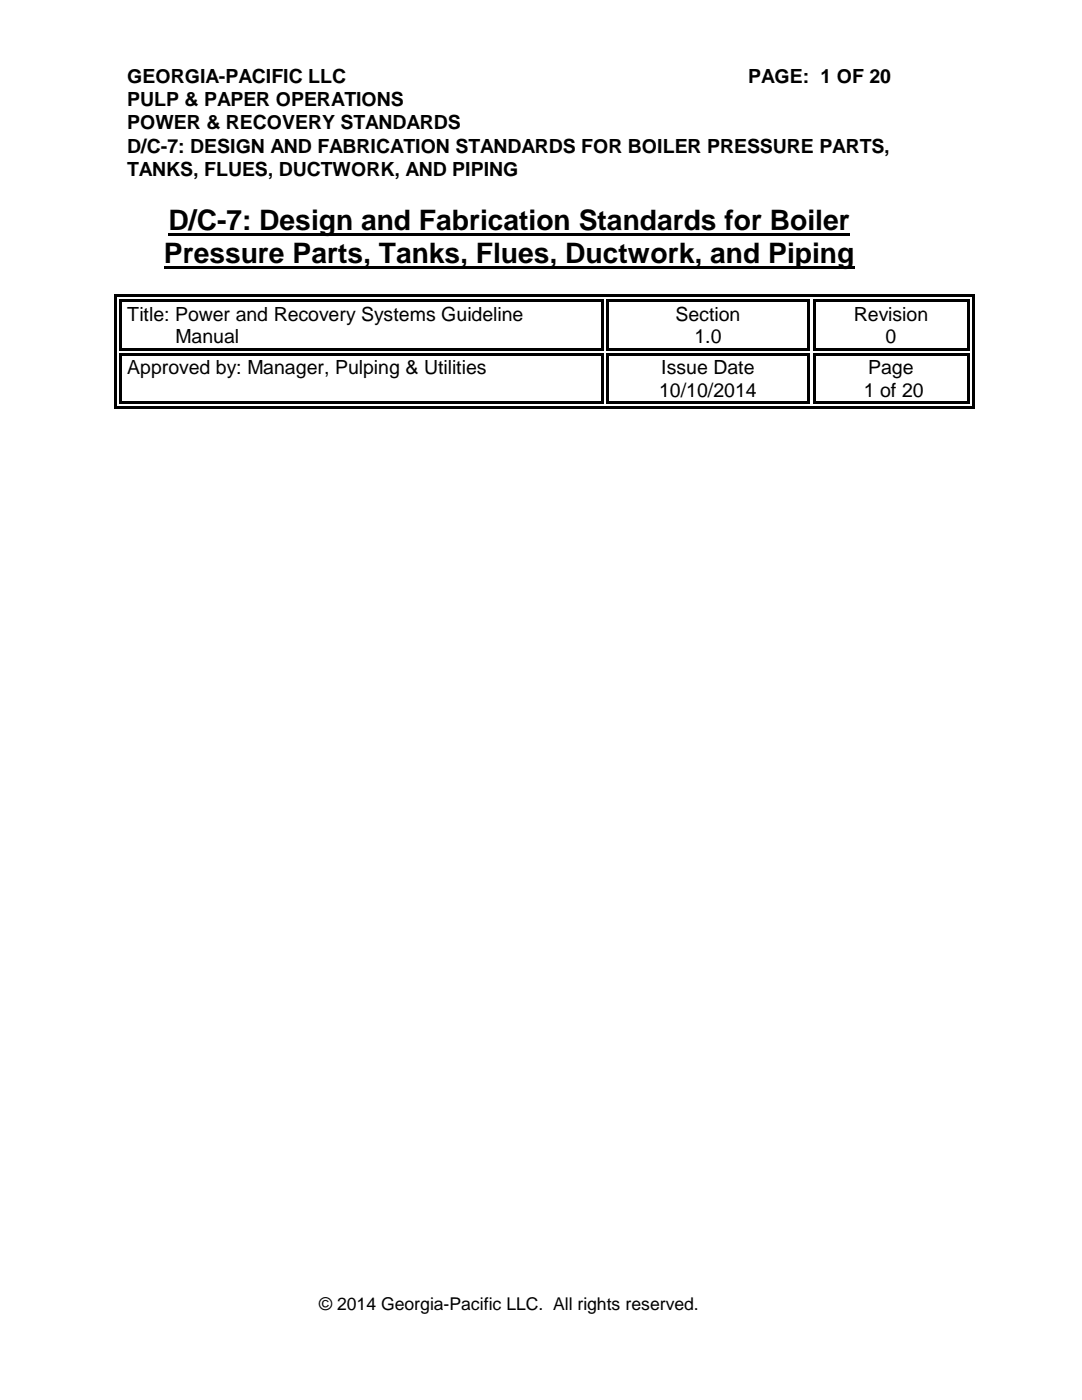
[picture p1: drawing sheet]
<svg xmlns="http://www.w3.org/2000/svg" width="216mm" height="279mm" viewBox="0 0 216 279" stroke-linecap="round" stroke-linejoin="round" font-family="sans-serif">
<defs><g id="words">
<g font-size="5.6">
<text x="33.6" y="45.8">D/C-7: Design and Fabrication Standards for Boiler</text>
<text x="32.7" y="52.5">Pressure Parts, Tanks, Flues, Ductwork, and Piping</text>
</g>
<g font-size="3.9">
<text x="25.4" y="16.5">GEORGIA-PACIFIC LLC</text>
<text x="149.3" y="16.5">PAGE: 1 OF 20</text>
<text x="25.4" y="21.1">PULP &amp; PAPER OPERATIONS</text>
<text x="25.4" y="25.8">POWER &amp; RECOVERY STANDARDS</text>
<text x="25.4" y="35.1">TANKS, FLUES, DUCTWORK, AND PIPING</text>
<text x="25.4" y="30.4">D/C-7: DESIGN AND FABRICATION STANDARDS FOR BOILER PRESSURE PARTS,</text>
<text x="25.4" y="64">Title: Power and Recovery Systems Guideline</text>
<text x="134.8" y="64">Section</text>
<text x="170.4" y="64">Revision</text>
<text x="35.1" y="68.5">Manual</text>
<text x="138.6" y="68.5">1.0</text>
<text x="176.7" y="68.5">0</text>
<text x="25.4" y="74.7">Approved by: Manager, Pulping &amp; Utilities</text>
<text x="132" y="74.7">Issue Date</text>
<text x="173.2" y="74.7">Page</text>
<text x="131.5" y="79.2">10/10/2014</text>
<text x="172.3" y="79.2">1 of 20</text>
</g>
<text font-size="3.5" x="63.7" y="261.5">© 2014 Georgia-Pacific LLC. All rights reserved.</text>
</g></defs>
<g fill="#000">
<path d="M22.7 58.8h1.6v.5h-1.6z" fill-rule="evenodd"/>
<path d="M24.3 58.8h95.6v.5h-95.6z" fill-rule="evenodd"/>
<path d="M32.7 53.1h137.8v.6h-137.8z" fill-rule="evenodd"/>
<path d="M33.6 46.4h136v.6h-136z" fill-rule="evenodd"/>
<path d="M119.9 58.8h1.5v.5h-1.5z" fill-rule="evenodd"/>
<path d="M121.4 58.8h39.8v.5h-39.8z" fill-rule="evenodd"/>
<path d="M161.2 58.8h1.5v.5h-1.5z" fill-rule="evenodd"/>
<path d="M162.7 58.8h30.2v.5h-30.2z" fill-rule="evenodd"/>
<path d="M192.9 58.8h1.5v.5h-1.5z" fill-rule="evenodd"/>
<path d="M22.7 58.8h.5v1.6h-.5z" fill-rule="evenodd"/>
<path d="M22.7 60.4h.5v9h-.5z" fill-rule="evenodd"/>
<path d="M22.7 69.4h.5v1.6h-.5z" fill-rule="evenodd"/>
<path d="M23.7 59.8h.6v.6h-.6z" fill-rule="evenodd"/>
<path d="M23.7 59.8h.6v.5h-.6z" fill-rule="evenodd"/>
<path d="M23.7 60.4h.6v9h-.6z" fill-rule="evenodd"/>
<path d="M23.7 69.4h.6v.5h-.6z" fill-rule="evenodd"/>
<path d="M23.7 70.4h.6v.6h-.6z" fill-rule="evenodd"/>
<path d="M24.3 59.8h95.6v.5h-95.6z" fill-rule="evenodd"/>
<path d="M24.3 69.4h95.6v.5h-95.6z" fill-rule="evenodd"/>
<path d="M24.3 70.4h95.6v.6h-95.6z" fill-rule="evenodd"/>
<path d="M119.9 59.8h.5v.5h-.5z" fill-rule="evenodd"/>
<path d="M119.9 60.4h.5v9h-.5z" fill-rule="evenodd"/>
<path d="M119.9 69.4h.5v.5h-.5z" fill-rule="evenodd"/>
<path d="M119.9 70.4h.5v.6h-.5z" fill-rule="evenodd"/>
<path d="M120.9 59.8h.5v.5h-.5z" fill-rule="evenodd"/>
<path d="M120.9 60.4h.5v9h-.5z" fill-rule="evenodd"/>
<path d="M120.9 69.4h.5v.5h-.5z" fill-rule="evenodd"/>
<path d="M120.9 70.4h.5v.6h-.5z" fill-rule="evenodd"/>
<path d="M121.4 59.8h39.8v.5h-39.8z" fill-rule="evenodd"/>
<path d="M121.4 69.4h39.8v.5h-39.8z" fill-rule="evenodd"/>
<path d="M121.4 70.4h39.8v.6h-39.8z" fill-rule="evenodd"/>
<path d="M161.2 59.8h.5v.5h-.5z" fill-rule="evenodd"/>
<path d="M161.2 60.4h.5v9h-.5z" fill-rule="evenodd"/>
<path d="M161.2 69.4h.5v.5h-.5z" fill-rule="evenodd"/>
<path d="M161.2 70.4h.5v.6h-.5z" fill-rule="evenodd"/>
<path d="M162.2 59.8h.5v.5h-.5z" fill-rule="evenodd"/>
<path d="M162.2 60.4h.5v9h-.5z" fill-rule="evenodd"/>
<path d="M162.2 69.4h.5v.5h-.5z" fill-rule="evenodd"/>
<path d="M162.2 70.4h.5v.6h-.5z" fill-rule="evenodd"/>
<path d="M162.7 59.8h30.2v.5h-30.2z" fill-rule="evenodd"/>
<path d="M162.7 69.4h30.2v.5h-30.2z" fill-rule="evenodd"/>
<path d="M162.7 70.4h30.2v.6h-30.2z" fill-rule="evenodd"/>
<path d="M192.9 59.8h.5v.6h-.5z" fill-rule="evenodd"/>
<path d="M192.9 59.8h.5v.5h-.5z" fill-rule="evenodd"/>
<path d="M192.9 60.4h.5v9h-.5z" fill-rule="evenodd"/>
<path d="M192.9 69.4h.5v.5h-.5z" fill-rule="evenodd"/>
<path d="M192.9 70.4h.5v.6h-.5z" fill-rule="evenodd"/>
<path d="M193.9 58.8h.5v1.6h-.5z" fill-rule="evenodd"/>
<path d="M193.9 60.4h.5v9h-.5z" fill-rule="evenodd"/>
<path d="M193.9 69.4h.5v1.6h-.5z" fill-rule="evenodd"/>
<path d="M22.7 71h.5v9.1h-.5z" fill-rule="evenodd"/>
<path d="M22.7 80.1h.5v1.5h-.5z" fill-rule="evenodd"/>
<path d="M22.7 81.1h1.6v.5h-1.6z" fill-rule="evenodd"/>
<path d="M23.7 71h.6v9.1h-.6z" fill-rule="evenodd"/>
<path d="M23.7 80.1h.6v.5h-.6z" fill-rule="evenodd"/>
<path d="M23.7 80.1h.6v.5h-.6z" fill-rule="evenodd"/>
<path d="M24.3 81.1h95.6v.5h-95.6z" fill-rule="evenodd"/>
<path d="M24.3 80.1h95.6v.5h-95.6z" fill-rule="evenodd"/>
<path d="M119.9 71h.5v9.1h-.5z" fill-rule="evenodd"/>
<path d="M119.9 80.1h.5v.5h-.5z" fill-rule="evenodd"/>
<path d="M119.9 81.1h1.5v.5h-1.5z" fill-rule="evenodd"/>
<path d="M120.9 71h.5v9.1h-.5z" fill-rule="evenodd"/>
<path d="M120.9 80.1h.5v.5h-.5z" fill-rule="evenodd"/>
<path d="M121.4 81.1h39.8v.5h-39.8z" fill-rule="evenodd"/>
<path d="M121.4 80.1h39.8v.5h-39.8z" fill-rule="evenodd"/>
<path d="M161.2 71h.5v9.1h-.5z" fill-rule="evenodd"/>
<path d="M161.2 80.1h.5v.5h-.5z" fill-rule="evenodd"/>
<path d="M161.2 81.1h1.5v.5h-1.5z" fill-rule="evenodd"/>
<path d="M162.2 71h.5v9.1h-.5z" fill-rule="evenodd"/>
<path d="M162.2 80.1h.5v.5h-.5z" fill-rule="evenodd"/>
<path d="M162.7 81.1h30.2v.5h-30.2z" fill-rule="evenodd"/>
<path d="M162.7 80.1h30.2v.5h-30.2z" fill-rule="evenodd"/>
<path d="M192.9 71h.5v9.1h-.5z" fill-rule="evenodd"/>
<path d="M192.9 81.1h1.5v.5h-1.5z" fill-rule="evenodd"/>
<path d="M192.9 80.1h.5v.5h-.5z" fill-rule="evenodd"/>
<path d="M192.9 80.1h.5v.5h-.5z" fill-rule="evenodd"/>
<path d="M193.9 71h.5v9.1h-.5z" fill-rule="evenodd"/>
<path d="M193.9 80.1h.5v1.5h-.5z" fill-rule="evenodd"/>
</g>
<path d="M22.7 71h.5zM23.7 71h.6zM119.9 60.3l.5 .1zM119.9 71h.5zM120.9 60.3l.5 .1zM120.9 71h.5zM161.2 60.3l.5 .1zM161.2 71h.5zM162.2 60.3l.5 .1zM162.2 71h.5zM192.9 71h.5zM193.9 71h.5z" fill="#000"/>
<use href="#words"/>
</svg>
